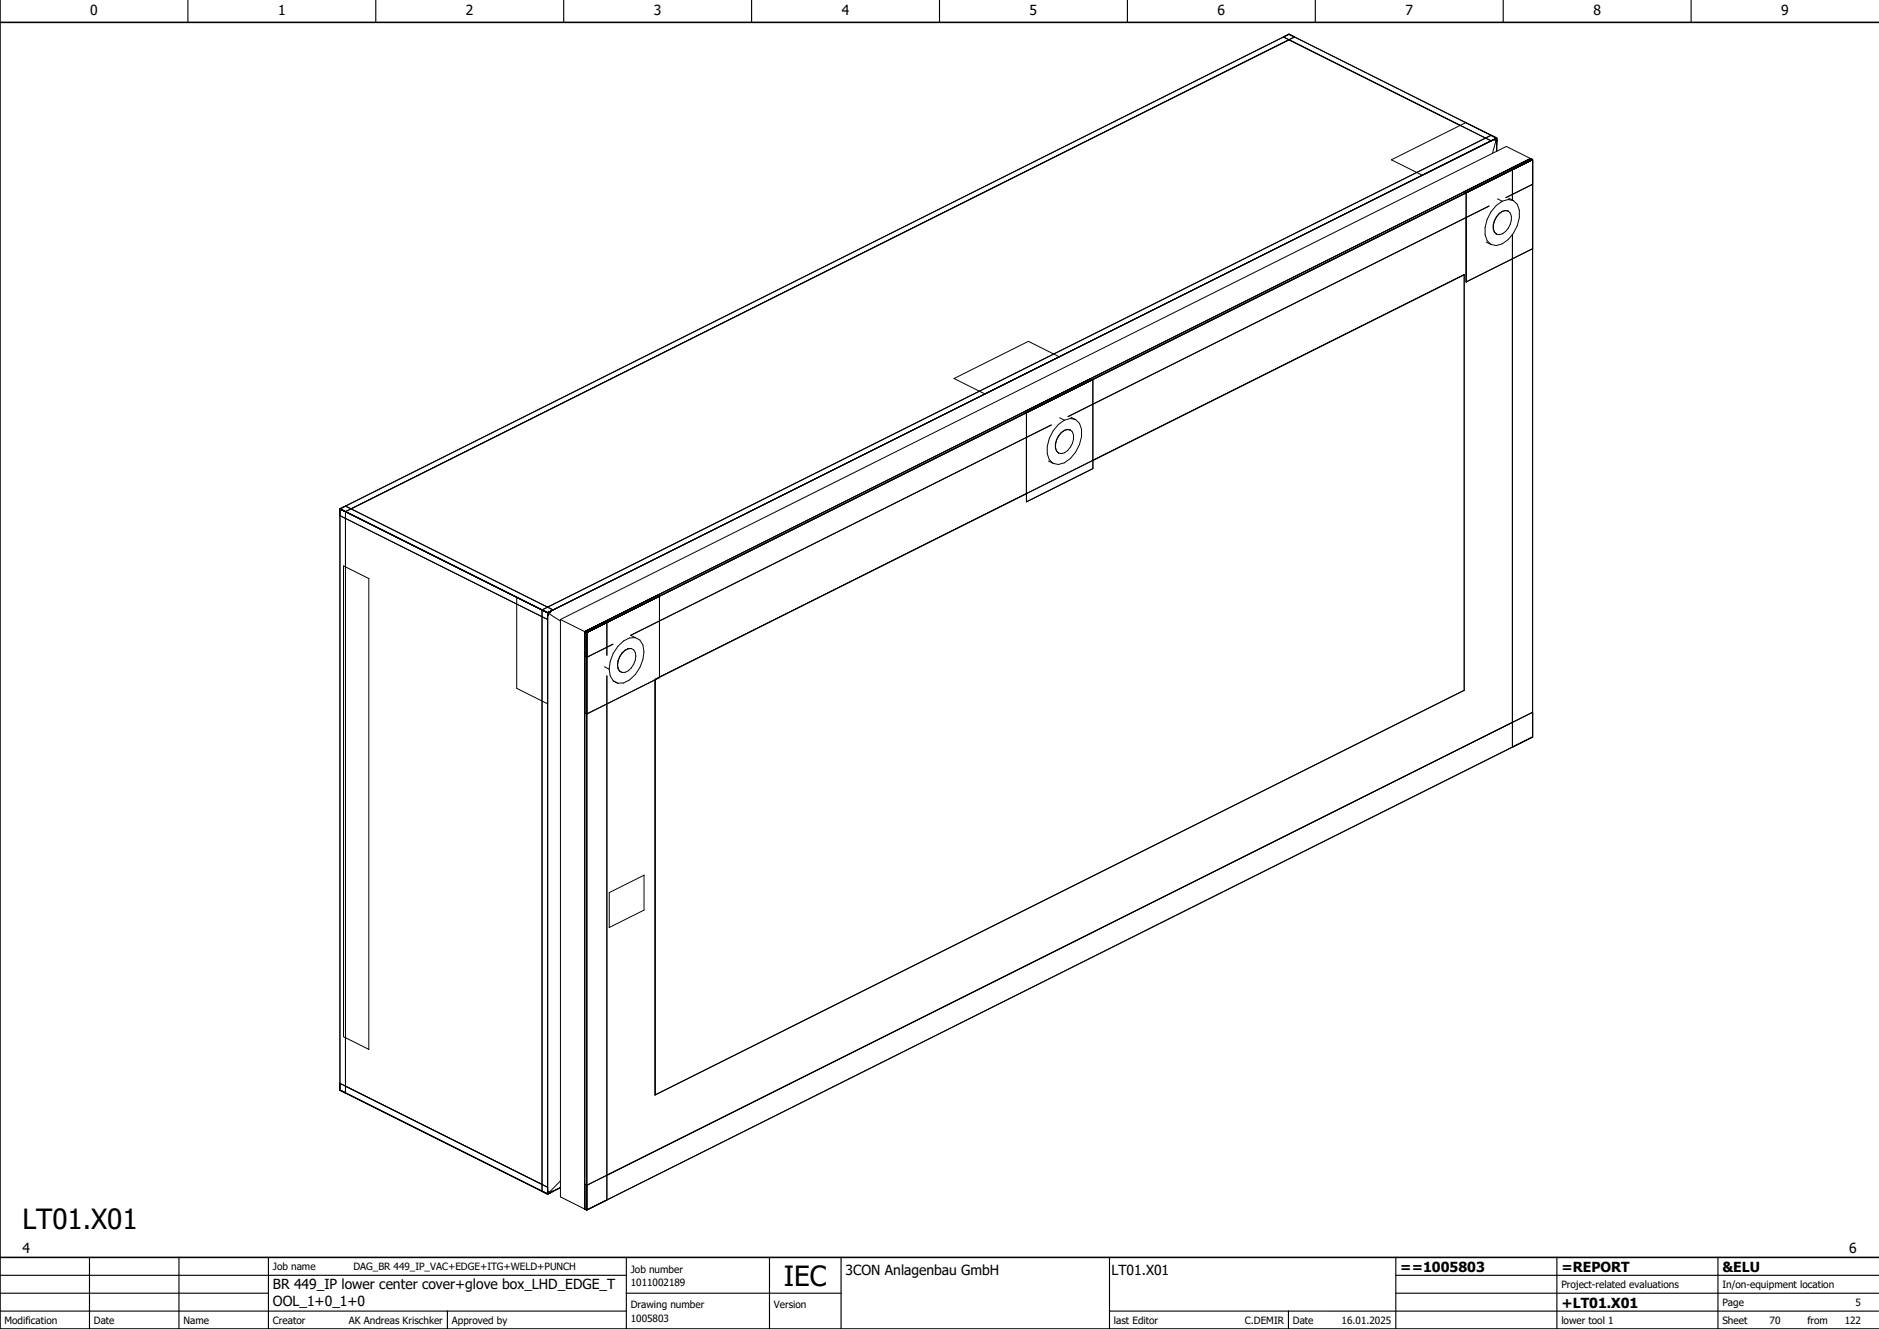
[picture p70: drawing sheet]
<svg xmlns="http://www.w3.org/2000/svg" width="420mm" height="297mm" viewBox="0 0 420 297" stroke-linecap="round" stroke-linejoin="round" font-family="sans-serif">
<defs><g id="words">
<g font-size="6.2">
<text x="5" y="274.7">LT01.X01</text>
<text x="175.2" y="287.5">IEC</text>
</g>
<g font-size="3.1">
<text x="20.2" y="3.4">0</text>
<text x="62.2" y="3.4">1</text>
<text x="104.2" y="3.4">2</text>
<text x="146.2" y="3.4">3</text>
<text x="188.2" y="3.4">4</text>
<text x="230.2" y="3.4">5</text>
<text x="272.2" y="3.4">6</text>
<text x="314.2" y="3.4">7</text>
<text x="356.2" y="3.4">8</text>
<text x="398.2" y="3.4">9</text>
<text x="5" y="280">4</text>
<text x="413.3" y="280">6</text>
<text x="189" y="285">3CON Anlagenbau GmbH</text>
<text x="248.5" y="284.9">LT01.X01</text>
<text x="313" y="284.2">==1005803</text>
<text x="349" y="284.2">=REPORT</text>
<text x="385" y="284.2">&amp;ELU</text>
<text x="61" y="288">BR 449_IP lower center cover+glove box_LHD_EDGE_T</text>
<text x="61" y="291.8">OOL_1+0_1+0</text>
<text x="349" y="292.2">+LT01.X01</text>
</g>
<g font-size="2.2">
<text x="61" y="283.9">Job name</text>
<text x="79" y="283.9">DAG_BR 449_IP_VAC+EDGE+ITG+WELD+PUNCH</text>
<text x="141" y="287.4">1011002189</text>
<text x="141" y="284.4">Job number</text>
<text x="349" y="287.9">Project-related evaluations</text>
<text x="385" y="287.9">In/on-equipment location</text>
<text x="141" y="292.4">Drawing number</text>
<text x="173" y="292.4">Version</text>
<text x="385" y="291.9">Page</text>
<text x="414.8" y="291.9">5</text>
<text x="1" y="295.9">Modification</text>
<text x="21" y="295.9">Date</text>
<text x="41" y="295.9">Name</text>
<text x="61" y="295.9">Creator</text>
<text x="78" y="295.9">AK Andreas Krischker</text>
<text x="101" y="295.9">Approved by</text>
<text x="141" y="295.4">1005803</text>
<text x="249" y="295.9">last Editor</text>
<text x="278.3" y="295.9">C.DEMIR</text>
<text x="289" y="295.9">Date</text>
<text x="299.9" y="295.9">16.01.2025</text>
<text x="349" y="295.9">lower tool 1</text>
<text x="385" y="295.9">Sheet</text>
<text x="395.6" y="295.9">70</text>
<text x="404" y="295.9">from</text>
<text x="412.3" y="295.9">122</text>
</g>
</g></defs>
<g fill="none" stroke="#000" stroke-width=".25">
<path d="M42 0v5M84 0v5M126 0v5M168 0v5M210 0v5M252 0v5M294 0v5M336 0v5M378 0v5M0 293h140M0 289h60M0 285h140"/>
<path d="M20 281v16M40 281v16M60 281v16M100 293v3.9M140 289h48M140 281v16M172 281v16M188 281v16M248 293h171.9M248 281v16M288 293v3.9M312 289h107.9"/>
<path d="M312 281v16M348 281v16M384 281v16M420 285h-108"/>
</g>
<path d="M0 0v297h420M0 5h420M0 281h420" fill="none" stroke="#000" stroke-width=".35"/>
<g fill="none" stroke="#000" stroke-width=".22">
<path d="M288.1 7.6l-212.1 106.1M288.1 7.6l46.4 23.3M288.1 7.6l-1.2 .7 46.4 23.2M289.4 8.3l-212.2 106M311 35.7l6.9 3.5M311 35.7h.1M317.9 39.2h.1M327.6 27.4l-16.6 8.3M333.3 31.5h.1M333.3 30.2l-212.1 106.1M334.2 31.1v.2M334.2 31.1h.1"/>
<path d="M334.5 30.9l.1 .5M334.5 30.9h.1M334.5 30.9l-16.6 8.3M334.5 30.9l-212.1 106M334.5 30.9l-.9 3.4M334.5 32.4v-.9v2.3M334.5 30.9l-.3 .2M334.5 32.4h.1M334.6 31.4l-.2 .1M334.6 31.4h.1M337.6 37.7l.5 .2v6.8M342.6 35.7h.1"/>
<path d="M342.6 35.7l-211.5 105.7M342.6 35.7v129M342.6 35.7l-5.9-3-211.4 105.7M342.6 35.7l-14.9 7.4M327.3 42.9l14.8-7.5-211.4 105.8M327.3 42.9l.4 .2M327.3 42.9h.1M327.7 43.1v19.9M332.2 54.1l1.1 .5M332.8 46l-94.1 47.1M334.5 52.3h.1M334.7 44.4l1.1 .6"/>
<path d="M335.8 45a7.9 7.9 0 0 0-3.9 7.5l.5 1.3 .9 .8M335.8 47.2a3.9 3.9 0 0 0-1.8 4.7l.5 .4M335.8 47.2a3.9 3.9 0 0 0-1.8 4.7M336.5 47l.6 .2M337.1 47.2a2.34 2.34 0 0 1 .5 2.9 3.4 3.4 0 0 1-2.5 2.3l-.6-.1M337.1 47.2l-.6-.1-.7 .1M337.2 44.3l1.1 .5M338.1 52.4v114.6l4.5-2.3M338.3 44.8l.8 .9a6.9 6.9 0 0 1-2 7.8l-1.3 1-1.4 .4-1.1-.3M338.3 44.8l-1.2-.2-1.3 .4M342.6 41.2l-6 3M342.6 55.6l-14.9 7.4"/>
<path d="M236.8 79.7l-6.9-3.4-16.6 8.3M236.8 79.7h.1M327.3 61.4l-180.9 90.4v92.9M327.3 61.4l-83 41.5M327.3 61.4v92.9l-180.9 90.4M327.7 63h.1M213.3 84.6l6.9 3.4M213.3 84.6h.1M220.2 88h.1M235 95l-94 47M235.9 99.2v.9M236.6 97.4l-.7 1.9"/>
<path d="M236.9 93.4l1 .5M237.9 93.9a7.9 7.9 0 0 0-3.8 7.5l.4 1.3 .9 .9M237.9 96.2l-.7 .5M237.9 96.2h.1M238 96.2a4.1 4.1 0 0 0-2.1 3M238.6 96l.7 .1M238.6 96l-.7 .2M239.2 96.1h.1M239.3 96.1a2.34 2.34 0 0 1 .4 2.9 3.4 3.4 0 0 1-2.4 2.4l-.7-.2M239.4 93.2l1 .6M240.4 93.8l.9 .8a6.9 6.9 0 0 1-2.1 7.9l-1.3 .9-1.3 .4-1.2-.2M240.4 93.8l-1.2-.3-1.3 .4"/>
<path d="M243.8 84.6l.5 .2v19.9l-14.9 7.5v-20l-.4-.2M76 113.7l1.2-.6 46.4 23.2M76 113.7l46.4 23.2M76 115.2l46.4 23.2M76 113.7v129.9l46.4 23.2M76 113.7h.1M77.2 114.3v129.9M77.2 114.3h.1M229.4 110.3l-82 41M234.4 103l1 .6M235.9 100.1l.3 .7M236.1 100.8l.5 .4"/>
<path d="M236.6 101.2h.1M82.4 129.3l-5.6-2.8v105.2l5.6 2.8M82.4 129.3v105.2M82.4 129.3h.1M115.5 133.5v20.3l6.9 3.5M115.5 133.5h.1M121.2 136.3v129.9M121.2 136.3h.1M122.4 136.9v129.9M122.4 138.4h.1M122.4 137.5h.1M122.4 136.9l2.9 1.9"/>
<path d="M122.5 137.5h.1M122.6 137.4l-.1 .1M122.8 136.7h.1M122.9 136.7v.3M122.9 136.7h.1M123.6 136.3l-1.2 .6M123.6 136.3h.1M125.3 138.4v129.1l5.8 2.9M125.3 138.4l5.8 3M135.2 138.9l.5 .2M135.7 139.1v7.3M135.7 139.1l-4.6 2.3"/>
<path d="M147.4 133.2h.1M147.4 133.2l-.4-.2-16.3 8.2M147.4 133.2l-16.3 8.2M147.4 133.2v18.2l-16.3 8.2-.4-.3M130.7 141.2v129M131.1 141.4v129M135.1 149l1.1 .5M135.7 151v117.2l-4.6 2.2M137 144l-5.9 2.9-.4-.2M138 148.6h.1M138 148.6l.1 .8 .4 .6M138 148.6l.2 .8"/>
<path d="M138.5 150l.6 .3M139 150.3h.1M140.4 145a4 4 0 0 0-2.4 3.6M140.9 142l1.1 .5M141.1 144.9h.1M141.1 144.9a1.89 1.89 0 0 1 .9 2.6 3.4 3.4 0 0 1-2.9 2.8M141.1 144.9l-.7 .1M142 142.5l1 .5a5.5 5.5 0 0 1 0 6.2 5.3 5.3 0 0 1-4.9 3.5l-1-.6-.7-1-.2-1.6M142 142.5a5.3 5.3 0 0 0-4.9 3.5l-.7 1.8-.2 1.7M146.4 151.9v92.8M342.6 159.2l-211.5 105.7-.4-.2M338.1 161.4l-202.4 101.2"/>
<path d="M342.6 164.7l-211.5 105.7M136.2 199.5h.1M136.2 199.5v7.8M144 195.6h.1M144 195.6v7.8l-7.8 3.9M144 195.6l-7.8 3.9M136.2 207.3h.1M82.4 234.5h.1M76 242.1l46.4 23.2M146.4 244.7h.1M122.4 265.3h.1M122.4 266.3h.1"/>
<path d="M122.5 266.3h.1M122.6 266.2l-.1 .1M122.9 266.6l-.5 .2M122.9 266.4v.2M122.9 266.6h.1M123.6 266.2h.1M125.3 265.4l-2.4 1.2 .7-.4M125.3 263.9l-2.9 2.9M130.7 264.7h.1"/>
</g>
<use href="#words"/>
</svg>
